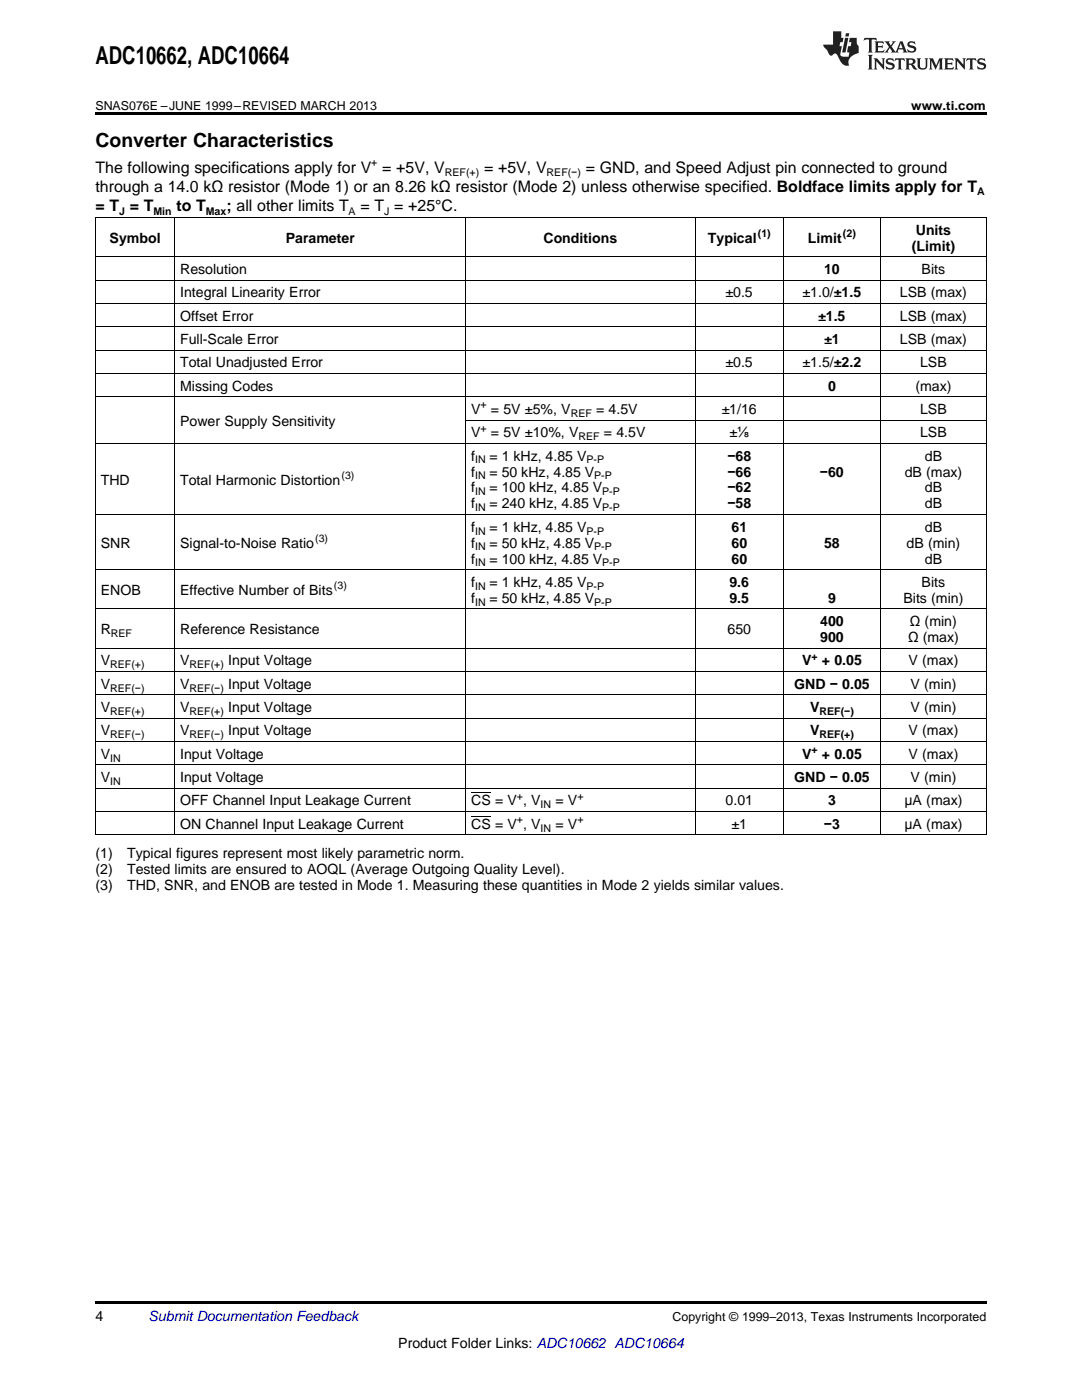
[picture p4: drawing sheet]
<svg xmlns="http://www.w3.org/2000/svg" width="216mm" height="279mm" viewBox="0 0 216 279" stroke-linecap="round" stroke-linejoin="round" font-family="sans-serif">
<defs><g id="words">
<text font-size="4.9" x="19" y="12.8">ADC10662, ADC10664</text>
<text font-size="3.9" x="19" y="29.3">Converter Characteristics</text>
<g font-size="3.2">
<text x="19" y="34.4">The following specifications apply for V = +5V, V</text>
<text x="96.6" y="34.4">= +5V, V</text>
<text x="116.9" y="34.4">= GND, and Speed Adjust pin connected to ground</text>
<text x="19" y="38.3">through a 14.0 kΩ resistor (Mode 1) or an 8.26 kΩ resistor (Mode 2) unless otherwise specified. Boldface limits apply for T</text>
<text x="19" y="42.2">= T = T</text>
<text x="35.2" y="42.2">to T</text>
<text x="45.2" y="42.2">; all other limits T</text>
<text x="71.9" y="42.2">= T = +25°C.</text>
</g>
<g font-size="2.8">
<text x="182.7" y="46.8">Units</text>
<text x="21.9" y="48.4">Symbol</text>
<text x="57" y="48.4">Parameter</text>
<text x="108.4" y="48.4">Conditions</text>
<text x="141.3" y="48.4">Typical</text>
<text x="161.2" y="48.4">Limit</text>
<text x="182" y="50">(Limit)</text>
<text x="35.9" y="54.7">Resolution</text>
<text x="35.9" y="59.3">Integral Linearity Error</text>
<text x="144.8" y="59.3">±0.5</text>
<text x="160.2" y="59.3">±1.0/±1.5</text>
<text x="164.4" y="54.7">10</text>
<text x="179.6" y="59.3">LSB (max)</text>
<text x="183.9" y="54.7">Bits</text>
<text x="35.9" y="64">Offset Error</text>
<text x="163.3" y="64">±1.5</text>
<text x="179.6" y="64">LSB (max)</text>
<text x="35.9" y="68.7">Full-Scale Error</text>
<text x="164.5" y="68.7">±1</text>
<text x="179.6" y="68.7">LSB (max)</text>
<text x="35.9" y="73.3">Total Unadjusted Error</text>
<text x="35.9" y="78">Missing Codes</text>
<text x="144.8" y="73.3">±0.5</text>
<text x="160.2" y="73.3">±1.5/±2.2</text>
<text x="165.2" y="78">0</text>
<text x="182.7" y="78">(max)</text>
<text x="183.6" y="73.3">LSB</text>
<text x="94" y="82.6">V</text>
<text x="98" y="82.6">= 5V ±5%, V</text>
<text x="119" y="82.6">= 4.5V</text>
<text x="144" y="82.6">±1/16</text>
<text x="183.6" y="82.6">LSB</text>
<text x="35.9" y="84.9">Power Supply Sensitivity</text>
<text x="94" y="87.3">V</text>
<text x="98" y="87.3">= 5V ±10%, V</text>
<text x="120.5" y="87.3">= 4.5V</text>
<text x="145.6" y="87.3">±⅛</text>
<text x="183.6" y="87.3">LSB</text>
<text x="94" y="91.9">f</text>
<text x="94" y="95.1">f</text>
<text x="97.7" y="91.9">= 1 kHz, 4.85 V</text>
<text x="97.7" y="95.1">= 50 kHz, 4.85 V</text>
<text x="145.1" y="91.9">−68</text>
<text x="145.1" y="95.1">−66</text>
<text x="163.6" y="95.1">−60</text>
<text x="180.5" y="95.1">dB (max)</text>
<text x="184.5" y="91.9">dB</text>
<text x="20.1" y="96.7">THD</text>
<text x="35.9" y="96.7">Total Harmonic Distortion</text>
<text x="94" y="98.3">f</text>
<text x="94" y="101.5">f</text>
<text x="97.7" y="98.3">= 100 kHz, 4.85 V</text>
<text x="97.7" y="101.5">= 240 kHz, 4.85 V</text>
<text x="145.1" y="98.3">−62</text>
<text x="145.1" y="101.5">−58</text>
<text x="184.5" y="98.3">dB</text>
<text x="184.5" y="101.5">dB</text>
<text x="94" y="106.1">f</text>
<text x="97.7" y="106.1">= 1 kHz, 4.85 V</text>
<text x="146" y="106.1">61</text>
<text x="184.5" y="106.1">dB</text>
<text x="20.1" y="109.3">SNR</text>
<text x="35.9" y="109.3">Signal-to-Noise Ratio</text>
<text x="94" y="109.3">f</text>
<text x="94" y="112.5">f</text>
<text x="97.7" y="109.3">= 50 kHz, 4.85 V</text>
<text x="97.7" y="112.5">= 100 kHz, 4.85 V</text>
<text x="146" y="109.3">60</text>
<text x="146" y="112.5">60</text>
<text x="164.4" y="109.3">58</text>
<text x="180.9" y="109.3">dB (min)</text>
<text x="184.5" y="112.5">dB</text>
<text x="20.1" y="118.7">ENOB</text>
<text x="35.9" y="118.7">Effective Number of Bits</text>
<text x="94" y="117.1">f</text>
<text x="97.7" y="117.1">= 1 kHz, 4.85 V</text>
<text x="145.6" y="117.1">9.6</text>
<text x="183.9" y="117.1">Bits</text>
<text x="94" y="120.3">f</text>
<text x="97.7" y="120.3">= 50 kHz, 4.85 V</text>
<text x="145.6" y="120.3">9.5</text>
<text x="163.7" y="125">400</text>
<text x="165.2" y="120.3">9</text>
<text x="180.3" y="120.3">Bits (min)</text>
<text x="181.6" y="125">Ω (min)</text>
<text x="20.1" y="126.5">R</text>
<text x="35.9" y="126.5">Reference Resistance</text>
<text x="145.2" y="126.5">650</text>
<text x="163.7" y="128.1">900</text>
<text x="181.2" y="128.1">Ω (max)</text>
<text x="20.1" y="132.8">V</text>
<text x="20.1" y="137.4">V</text>
<text x="35.9" y="132.8">V</text>
<text x="35.9" y="137.4">V</text>
<text x="45.5" y="137.4">Input Voltage</text>
<text x="45.5" y="132.8">Input Voltage</text>
<text x="158.5" y="137.4">GND − 0.05</text>
<text x="160.1" y="132.8">V</text>
<text x="164" y="132.8">+ 0.05</text>
<text x="181.3" y="132.8">V (max)</text>
<text x="181.7" y="137.4">V (min)</text>
<text x="20.1" y="142.1">V</text>
<text x="35.9" y="142.1">V</text>
<text x="45.5" y="142.1">Input Voltage</text>
<text x="161.6" y="142.1">V</text>
<text x="181.7" y="142.1">V (min)</text>
<text x="20.1" y="146.8">V</text>
<text x="35.9" y="146.8">V</text>
<text x="45.5" y="146.8">Input Voltage</text>
<text x="161.6" y="146.8">V</text>
<text x="181.3" y="146.8">V (max)</text>
<text x="20.1" y="151.4">V</text>
<text x="35.9" y="151.4">Input Voltage</text>
<text x="160.1" y="151.4">V</text>
<text x="164" y="151.4">+ 0.05</text>
<text x="181.3" y="151.4">V (max)</text>
<text x="20.1" y="156.1">V</text>
<text x="35.9" y="156.1">Input Voltage</text>
<text x="35.9" y="160.7">OFF Channel Input Leakage Current</text>
<text x="94" y="160.7">CS = V , V</text>
<text x="110.8" y="160.7">= V</text>
<text x="144.8" y="160.7">0.01</text>
<text x="158.5" y="156.1">GND − 0.05</text>
<text x="165.2" y="160.7">3</text>
<text x="180.5" y="160.7">μA (max)</text>
<text x="181.7" y="156.1">V (min)</text>
<text x="35.9" y="165.4">ON Channel Input Leakage Current</text>
<text x="94" y="165.4">CS = V , V</text>
<text x="110.8" y="165.4">= V</text>
<text x="146" y="165.4">±1</text>
<text x="164.4" y="165.4">−3</text>
<text x="180.5" y="165.4">μA (max)</text>
<text x="19" y="171.2">(1)</text>
<text x="25.4" y="171.2">Typical figures represent most likely parametric norm.</text>
<text x="19" y="174.4">(2)</text>
<text x="19" y="177.6">(3)</text>
<text x="25.4" y="174.4">Tested limits are ensured to AOQL (Average Outgoing Quality Level).</text>
<text x="25.4" y="177.6">THD, SNR, and ENOB are tested in Mode 1. Measuring these quantities in Mode 2 yields similar values.</text>
<text x="19" y="263.6">4</text>
<text x="79.5" y="269">Product Folder Links: ADC10662 ADC10664</text>
</g>
<text font-size="2.8" fill="#0000c8" x="29.6" y="263.6">Submit Documentation Feedback</text>
<g font-size="2.5">
<text x="19" y="21.9">SNAS076E –JUNE 1999–REVISED MARCH 2013</text>
<text x="181.8" y="21.9">www.ti.com</text>
<text x="134.2" y="263.6">Copyright © 1999–2013, Texas Instruments Incorporated</text>
</g>
<g font-size="2.1">
<text x="74.1" y="33.2">+</text>
<text x="88.8" y="35.1">REF(+)</text>
<text x="109.1" y="35.1">REF(−)</text>
<text x="195" y="38.9">A</text>
<text x="23.8" y="42.8">J</text>
<text x="30.6" y="42.8">Min</text>
<text x="41.1" y="42.8">Max</text>
<text x="69.6" y="42.8">A</text>
<text x="76.7" y="42.8">J</text>
<text x="151.2" y="47.3">(1)</text>
<text x="168.2" y="47.3">(2)</text>
<text x="95.9" y="81.5">+</text>
<text x="113.9" y="83.2">REF</text>
<text x="95.9" y="86.1">+</text>
<text x="115.4" y="87.8">REF</text>
<text x="68.1" y="95.6">(3)</text>
<text x="94.8" y="92.5">IN</text>
<text x="94.8" y="95.7">IN</text>
<text x="117" y="92.5">P-P</text>
<text x="118.6" y="95.7">P-P</text>
<text x="94.8" y="98.8">IN</text>
<text x="120.2" y="98.8">P-P</text>
<text x="94.8" y="102">IN</text>
<text x="94.8" y="106.7">IN</text>
<text x="117" y="106.7">P-P</text>
<text x="120.2" y="102">P-P</text>
<text x="62.9" y="108.2">(3)</text>
<text x="94.8" y="109.9">IN</text>
<text x="94.8" y="113">IN</text>
<text x="118.6" y="109.9">P-P</text>
<text x="120.2" y="113">P-P</text>
<text x="66.6" y="117.6">(3)</text>
<text x="94.8" y="117.7">IN</text>
<text x="117" y="117.7">P-P</text>
<text x="94.8" y="120.9">IN</text>
<text x="118.6" y="120.9">P-P</text>
<text x="22.1" y="127.1">REF</text>
<text x="161.9" y="131.7">+</text>
<text x="22" y="133.3">REF(+)</text>
<text x="37.8" y="133.3">REF(+)</text>
<text x="22" y="138">REF(−)</text>
<text x="22" y="142.7">REF(+)</text>
<text x="37.8" y="138">REF(−)</text>
<text x="37.8" y="142.7">REF(+)</text>
<text x="163.5" y="142.7">REF(−)</text>
<text x="22" y="147.3">REF(−)</text>
<text x="37.8" y="147.3">REF(−)</text>
<text x="163.5" y="147.3">REF(+)</text>
<text x="22" y="152">IN</text>
<text x="161.9" y="150.3">+</text>
<text x="22" y="156.6">IN</text>
<text x="103.2" y="159.6">+</text>
<text x="107.9" y="161.3">IN</text>
<text x="115.2" y="159.6">+</text>
<text x="103.2" y="164.3">+</text>
<text x="107.9" y="165.9">IN</text>
<text x="115.2" y="164.3">+</text>
</g>
</g></defs>
<path d="M19 22.5h177.8v.5h-177.8zM19 259.7h177.8v.5h-177.8z" fill="#000"/>
<g fill="none" stroke="#000" stroke-width=".2">
<path d="M19 55.9h177.8M19 51.2h177.8M19 43.4h177.8M19.1 43.5v123.2M34.8 43.5v123.2M92.9 43.5v123.2M138.7 43.5v123.2M156.3 43.5v123.2M175.7 43.5v123.2M196.8 43.5v123.2M19 79.2h177.8M19 74.5h177.8"/>
<path d="M19 69.9h177.8M19 65.2h177.8M19 60.6h177.8M19 88.5h177.8M93 83.8h103.8M19 113.7h177.8M19 102.7h177.8M19 138.7h177.8M19 134h177.8M19 129.3h177.8M19 121.5h177.8M19 157.3h177.8"/>
<path d="M19 152.6h177.8M19 148h177.8M19 143.3h177.8M19 166.6h177.8M19 161.9h177.8"/>
</g>
<g fill="#231f20">
<path d="M172.5 7.6l-.1 .5 .4-.2h.6v.1v2.1l-.2 .4h.9l-.2-.4v-2.1l.1-.1h.5l.5 .2-.2-.5zM174.5 8.3l.2 .3v1.5l-.2 .4h1.8l.2-.6a1.04 1.04 0 0 1-1.3 .2v-.7h.6l.3 .2v-.6l-.3 .2h-.6v-.6l.8-.1 .4 .3-.2-.5zM176.5 8.3l.9 1.1-.9 1.1h.8l-.2-.2 .4-.7 .5 .7-.2 .2h1.5l-.2-.2 .2-.4h.9l.1 .4-.2 .2h1l-.3-.3-.7-1.9h-.5l-.9 2-.8-1 .9-1h-.8l.1 .3-.4 .5-.3-.6 .1-.2zM179.7 8.6l.4 1h-.7zM181.3 8.4a.63 .63 0 0 0-.2 .7 .63 .63 0 0 0 .6 .4l.6 .2 .1 .2a.75 .75 0 0 1-.7 .4 .75 .75 0 0 1-.6-.5l.1 .7 .1-.1a1.11 1.11 0 0 0 1.5-.6 1.13 1.13 0 0 0-1.2-.8l-.1-.4a1.04 1.04 0 0 1 1.2 .2l-.2-.5-.2 .1-.4-.2zM173.2 10.9l.2 .4v2.2l-.2 .4h1l-.3-.4v-2.2l.3-.4zM174.3 11.6l.3 .4v1.5l-.3 .4h.8l-.2-.4v-1.3l1.5 1.7v-1.9l.2-.4h-.7l.2 .4v.9l-1.1-1.3zM177 11.8a.62 .62 0 0 0-.2 .7 .62 .62 0 0 0 .6 .4l.6 .1 .1 .3a.76 .76 0 0 1-.7 .3 .76 .76 0 0 1-.7-.4l.2 .7 .1-.1a1.11 1.11 0 0 0 1.5-.6 1.13 1.13 0 0 0-1.2-.8l-.1-.4a1.04 1.04 0 0 1 1.2 .2l-.2-.6-.2 .1-.5-.1zM178.7 11.6l-.2 .6a.61 .61 0 0 1 .8-.3v1.6l-.2 .4h.9l-.2-.4v-1.6a.63 .63 0 0 1 .7 .3l-.1-.6zM180.6 11.6l.3 .4v1.5l-.3 .4h1l-.2-.2-.1-.8 .6 .2a.76 .76 0 0 0 1.2 .7l-1-1a.58 .58 0 0 0 .6-.5 .58 .58 0 0 0-.5-.6zM181.4 11.9h.1a.45 .45 0 0 1 .5 .1 .45 .45 0 0 1 .1 .5l-.8 .2zM182.9 11.6l.2 .2a2.17 2.17 0 0 0 .3 1.9 .99 .99 0 0 0 1.6-.6v-1.1l.2-.4h-.7l.2 .2a1.92 1.92 0 0 1-.2 1.8 .6 .6 0 0 1-.9-.5v-1.1l.2-.4zM185.4 11.6l.2 .4v1.5l-.2 .4h.7l-.2-.4v-1.4l.8 1.8 .8-1.8v1.4l-.2 .4h.9l-.2-.4v-1.5l.2-.4h-.8l-.6 1.5-.6-1.5zM188.4 11.6l.2 .4v1.5l-.2 .4h1.8l.1-.6a1.04 1.04 0 0 1-1.2 .1v-.6h.5l.4 .2v-.6l-.4 .2h-.5v-.7h.8l.3 .3-.1-.6zM190.5 11.6l.2 .4v1.5l-.2 .4h.7l-.2-.4v-1.3l1.5 1.7v-1.9l.2-.4h-.7l.2 .4v.9l-1.1-1.3zM192.9 11.6l-.1 .6a.61 .61 0 0 1 .7-.3l.1 1.6-.3 .4h1l-.3-.4 .1-1.6a.63 .63 0 0 1 .7 .3l-.1-.6zM195.2 11.8a.62 .62 0 0 0-.2 .7 .62 .62 0 0 0 .6 .4l.6 .1 .1 .3a.76 .76 0 0 1-.7 .3 .76 .76 0 0 1-.6-.4l.1 .7 .1-.1a1.11 1.11 0 0 0 1.6-.6 1.13 1.13 0 0 0-1.3-.8l-.1-.4a1.04 1.04 0 0 1 1.2 .2l-.1-.6-.2 .1-.5-.1z"/>
<path d="M166.2 6.3v2.6h-1.9v.4l.8 .9a.91 .91 0 0 0 1 .8 .56 .56 0 0 1 .5-.3 .56 .56 0 0 1 .5 .3l.4 .8a1.53 1.53 0 0 0 1.9 1.2 1.54 1.54 0 0 1 1-2.1l.9-.3v-1.4a1.52 1.52 0 0 1-.4-1.6h-1.3l-.2 .8h.5l-.2 .8h-.5l-.1 1v.2l.4 .1-.2 .8a1.93 1.93 0 0 1-1.6-.3l.3-1.8h-.5l.2-.8h.4l.2-.8h-.4v-1.3zM168.6 7.6l-.6 2.9h.7l.6-2.9zM168.8 6.6l-.1 .7h.6l.2-.7z"/>
</g>
<path d="M94 158.2h3.9M94 162.9h3.9" fill="none" stroke="#000" stroke-width=".2"/>
<use href="#words"/>
</svg>
